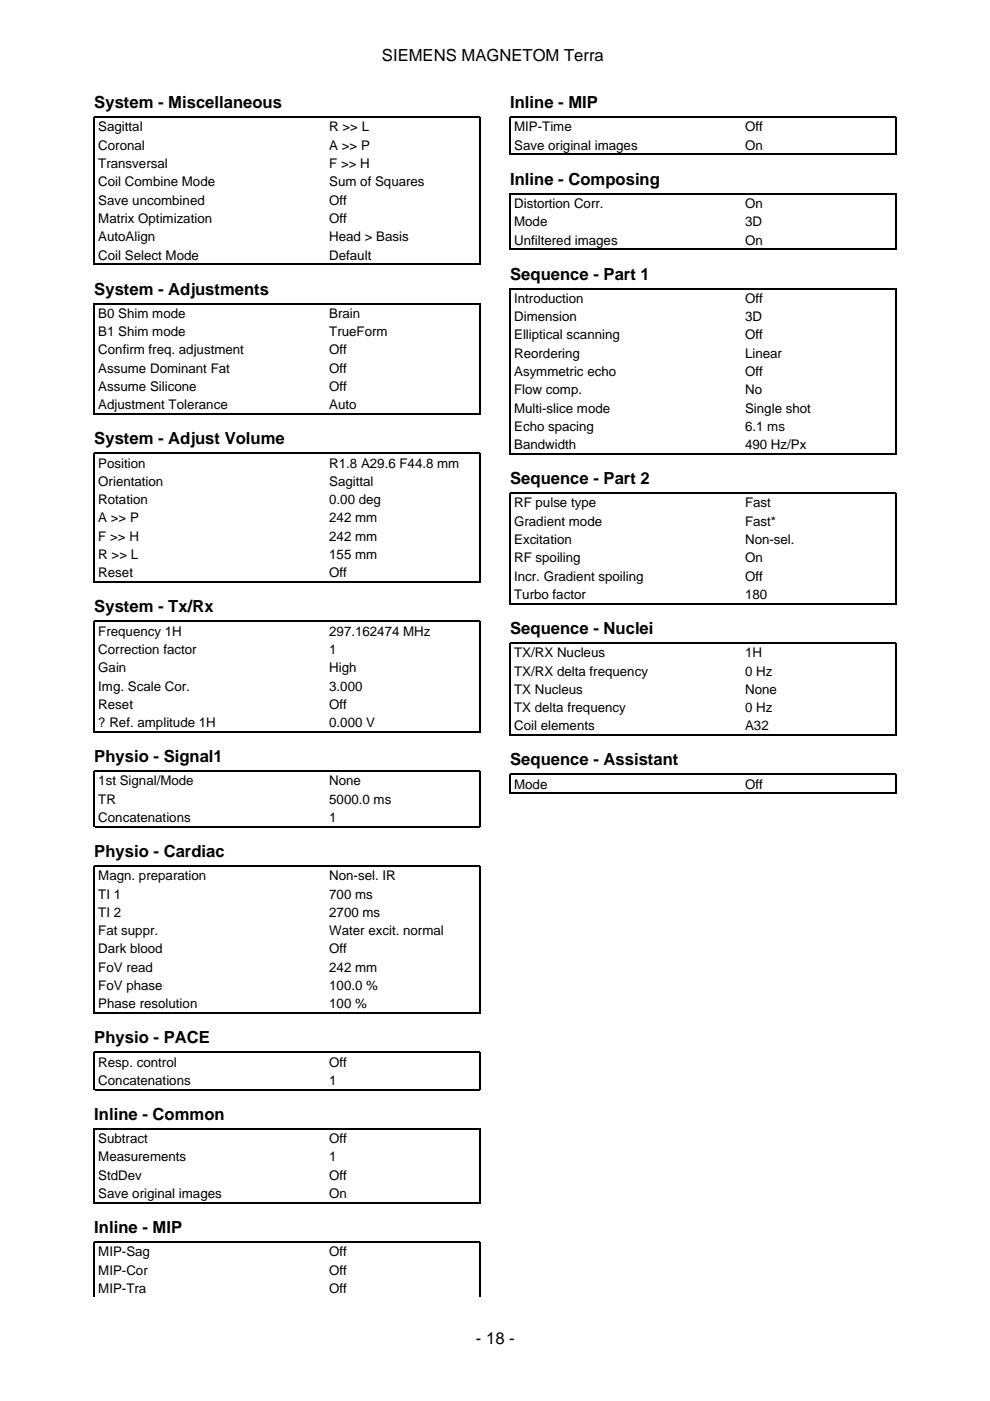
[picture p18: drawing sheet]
<svg xmlns="http://www.w3.org/2000/svg" width="210mm" height="297mm" viewBox="0 0 210 297" stroke-linecap="round" stroke-linejoin="round" font-family="sans-serif">
<defs><g id="words">
<g font-size="3.5">
<text x="81" y="12.9">SIEMENS MAGNETOM Terra</text>
<text x="20" y="22.9">System - Miscellaneous</text>
<text x="108.2" y="22.9">Inline - MIP</text>
<text x="108.2" y="39.2">Inline - Composing</text>
<text x="108.2" y="59.3">Sequence - Part 1</text>
<text x="20" y="62.4">System - Adjustments</text>
<text x="20" y="94.2">System - Adjust Volume</text>
<text x="108.2" y="102.7">Sequence - Part 2</text>
<text x="20" y="129.8">System - Tx/Rx</text>
<text x="108.2" y="134.4">Sequence - Nuclei</text>
<text x="20" y="161.6">Physio - Signal1</text>
<text x="108.2" y="162.3">Sequence - Assistant</text>
<text x="20" y="181.7">Physio - Cardiac</text>
<text x="20" y="221.2">Physio - PACE</text>
<text x="20" y="237.4">Inline - Common</text>
<text x="20" y="261.4">Inline - MIP</text>
<text x="100.9" y="284.9">- 18 -</text>
</g>
<g font-size="2.8">
<text x="20.8" y="27.9">Sagittal</text>
<text x="69.8" y="27.9">R &gt;&gt; L</text>
<text x="109" y="27.9">MIP-Time</text>
<text x="158" y="27.9">Off</text>
<text x="20.8" y="31.7">Coronal</text>
<text x="20.8" y="35.6">Transversal</text>
<text x="69.8" y="31.7">A &gt;&gt; P</text>
<text x="69.8" y="35.6">F &gt;&gt; H</text>
<text x="109" y="31.7">Save original images</text>
<text x="158" y="31.7">On</text>
<text x="20.8" y="39.5">Coil Combine Mode</text>
<text x="69.8" y="39.5">Sum of Squares</text>
<text x="20.8" y="43.4">Save uncombined</text>
<text x="20.8" y="47.3">Matrix Optimization</text>
<text x="69.8" y="43.4">Off</text>
<text x="69.8" y="47.3">Off</text>
<text x="109" y="44.1">Distortion Corr.</text>
<text x="109" y="48">Mode</text>
<text x="158" y="44.1">On</text>
<text x="158" y="48">3D</text>
<text x="20.8" y="51.2">AutoAlign</text>
<text x="69.8" y="51.2">Head &gt; Basis</text>
<text x="109" y="51.9">Unfiltered images</text>
<text x="158" y="51.9">On</text>
<text x="20.8" y="55">Coil Select Mode</text>
<text x="69.8" y="55">Default</text>
<text x="109" y="64.2">Introduction</text>
<text x="158" y="64.2">Off</text>
<text x="20.8" y="67.4">B0 Shim mode</text>
<text x="20.8" y="71.3">B1 Shim mode</text>
<text x="69.8" y="67.4">Brain</text>
<text x="69.8" y="71.3">TrueForm</text>
<text x="109" y="68.1">Dimension</text>
<text x="109" y="72">Elliptical scanning</text>
<text x="158" y="68.1">3D</text>
<text x="158" y="72">Off</text>
<text x="20.8" y="75.1">Confirm freq. adjustment</text>
<text x="69.8" y="75.1">Off</text>
<text x="109" y="75.8">Reordering</text>
<text x="158" y="75.8">Linear</text>
<text x="20.8" y="79">Assume Dominant Fat</text>
<text x="20.8" y="82.9">Assume Silicone</text>
<text x="69.8" y="79">Off</text>
<text x="69.8" y="82.9">Off</text>
<text x="109" y="79.7">Asymmetric echo</text>
<text x="109" y="83.6">Flow comp.</text>
<text x="158" y="79.7">Off</text>
<text x="158" y="83.6">No</text>
<text x="20.8" y="86.8">Adjustment Tolerance</text>
<text x="69.8" y="86.8">Auto</text>
<text x="109" y="87.5">Multi-slice mode</text>
<text x="158" y="87.5">Single shot</text>
<text x="109" y="91.4">Echo spacing</text>
<text x="109" y="95.2">Bandwidth</text>
<text x="158" y="91.4">6.1 ms</text>
<text x="158" y="95.2">490 Hz/Px</text>
<text x="20.8" y="99.1">Position</text>
<text x="69.8" y="99.1">R1.8 A29.6 F44.8 mm</text>
<text x="20.8" y="103">Orientation</text>
<text x="20.8" y="106.9">Rotation</text>
<text x="69.8" y="103">Sagittal</text>
<text x="69.8" y="106.9">0.00 deg</text>
<text x="109" y="107.6">RF pulse type</text>
<text x="158" y="107.6">Fast</text>
<text x="20.8" y="110.8">A &gt;&gt; P</text>
<text x="69.8" y="110.8">242 mm</text>
<text x="109" y="111.5">Gradient mode</text>
<text x="158" y="111.5">Fast*</text>
<text x="20.8" y="114.7">F &gt;&gt; H</text>
<text x="20.8" y="118.5">R &gt;&gt; L</text>
<text x="69.8" y="114.7">242 mm</text>
<text x="69.8" y="118.5">155 mm</text>
<text x="109" y="115.4">Excitation</text>
<text x="109" y="119.2">RF spoiling</text>
<text x="158" y="115.4">Non-sel.</text>
<text x="158" y="119.2">On</text>
<text x="20.8" y="122.4">Reset</text>
<text x="69.8" y="122.4">Off</text>
<text x="109" y="123.1">Incr. Gradient spoiling</text>
<text x="158" y="123.1">Off</text>
<text x="109" y="127">Turbo factor</text>
<text x="158" y="127">180</text>
<text x="20.8" y="134.8">Frequency 1H</text>
<text x="69.8" y="134.8">297.162474 MHz</text>
<text x="20.8" y="138.6">Correction factor</text>
<text x="20.8" y="142.5">Gain</text>
<text x="69.8" y="138.6">1</text>
<text x="69.8" y="142.5">High</text>
<text x="109" y="139.3">TX/RX Nucleus</text>
<text x="109" y="143.2">TX/RX delta frequency</text>
<text x="158" y="139.3">1H</text>
<text x="158" y="143.2">0 Hz</text>
<text x="20.8" y="146.4">Img. Scale Cor.</text>
<text x="69.8" y="146.4">3.000</text>
<text x="109" y="147.1">TX Nucleus</text>
<text x="158" y="147.1">None</text>
<text x="20.8" y="150.3">Reset</text>
<text x="20.8" y="154.2">? Ref. amplitude 1H</text>
<text x="69.8" y="150.3">Off</text>
<text x="69.8" y="154.2">0.000 V</text>
<text x="109" y="151">TX delta frequency</text>
<text x="109" y="154.9">Coil elements</text>
<text x="158" y="151">0 Hz</text>
<text x="158" y="154.9">A32</text>
<text x="20.8" y="166.5">1st Signal/Mode</text>
<text x="69.8" y="166.5">None</text>
<text x="109" y="167.2">Mode</text>
<text x="158" y="167.2">Off</text>
<text x="20.8" y="170.4">TR</text>
<text x="69.8" y="170.4">5000.0 ms</text>
<text x="20.8" y="174.3">Concatenations</text>
<text x="69.8" y="174.3">1</text>
<text x="20.8" y="186.6">Magn. preparation</text>
<text x="20.8" y="190.5">TI 1</text>
<text x="69.8" y="186.6">Non-sel. IR</text>
<text x="69.8" y="190.5">700 ms</text>
<text x="20.8" y="194.4">TI 2</text>
<text x="69.8" y="194.4">2700 ms</text>
<text x="20.8" y="198.3">Fat suppr.</text>
<text x="20.8" y="202.1">Dark blood</text>
<text x="69.8" y="198.3">Water excit. normal</text>
<text x="69.8" y="202.1">Off</text>
<text x="20.8" y="206">FoV read</text>
<text x="20.8" y="209.9">FoV phase</text>
<text x="69.8" y="206">242 mm</text>
<text x="69.8" y="209.9">100.0 %</text>
<text x="20.8" y="213.8">Phase resolution</text>
<text x="69.8" y="213.8">100 %</text>
<text x="20.8" y="226.1">Resp. control</text>
<text x="69.8" y="226.1">Off</text>
<text x="20.8" y="230">Concatenations</text>
<text x="69.8" y="230">1</text>
<text x="20.8" y="242.4">Subtract</text>
<text x="69.8" y="242.4">Off</text>
<text x="20.8" y="246.2">Measurements</text>
<text x="20.8" y="250.1">StdDev</text>
<text x="69.8" y="246.2">1</text>
<text x="69.8" y="250.1">Off</text>
<text x="20.8" y="254">Save original images</text>
<text x="69.8" y="254">On</text>
<text x="20.8" y="266.3">MIP-Sag</text>
<text x="69.8" y="266.3">Off</text>
<text x="20.8" y="270.2">MIP-Cor</text>
<text x="20.8" y="274.1">MIP-Tra</text>
<text x="69.8" y="270.2">Off</text>
<text x="69.8" y="274.1">Off</text>
</g>
</g></defs>
<g fill="none" stroke="#000" stroke-width=".26">
<path d="M108.2 32.9v-8.1h81.8v8.1M108.3 32.7h81.6M20 56.2v-31.4h81.8v31.4M20.1 56h81.6M108.2 53v-11.9h81.8v11.9M108.3 52.8h81.6M20 87.9v-23.5h81.8v23.5M20.1 87.8h81.6M108.2 96.4v-35.2h81.8v35.2M108.3 96.2h81.6M20 123.5v-27.4h81.8v27.4M20.1 123.4h81.6"/>
<path d="M108.2 128.1v-23.5h81.8v23.5M108.3 128h81.6M20 155.3v-23.6h81.8v23.6M20.1 155.2h81.6M108.2 156v-19.7h81.8v19.7M108.3 155.9h81.6M20 175.4v-11.9h81.8v11.9M20.1 175.3h81.6M108.2 168.3v-4.1h81.8v4.1M108.3 168.2h81.6M20 214.9v-31.3h81.8v31.3M20.1 214.8h81.6"/>
<path d="M20 231.1v-8h81.8v8M20.1 231h81.6M20 255.1v-15.8h81.8v15.8M20.1 255h81.6M20 275v-11.7h81.8v11.7"/>
</g>
<use href="#words"/>
</svg>
